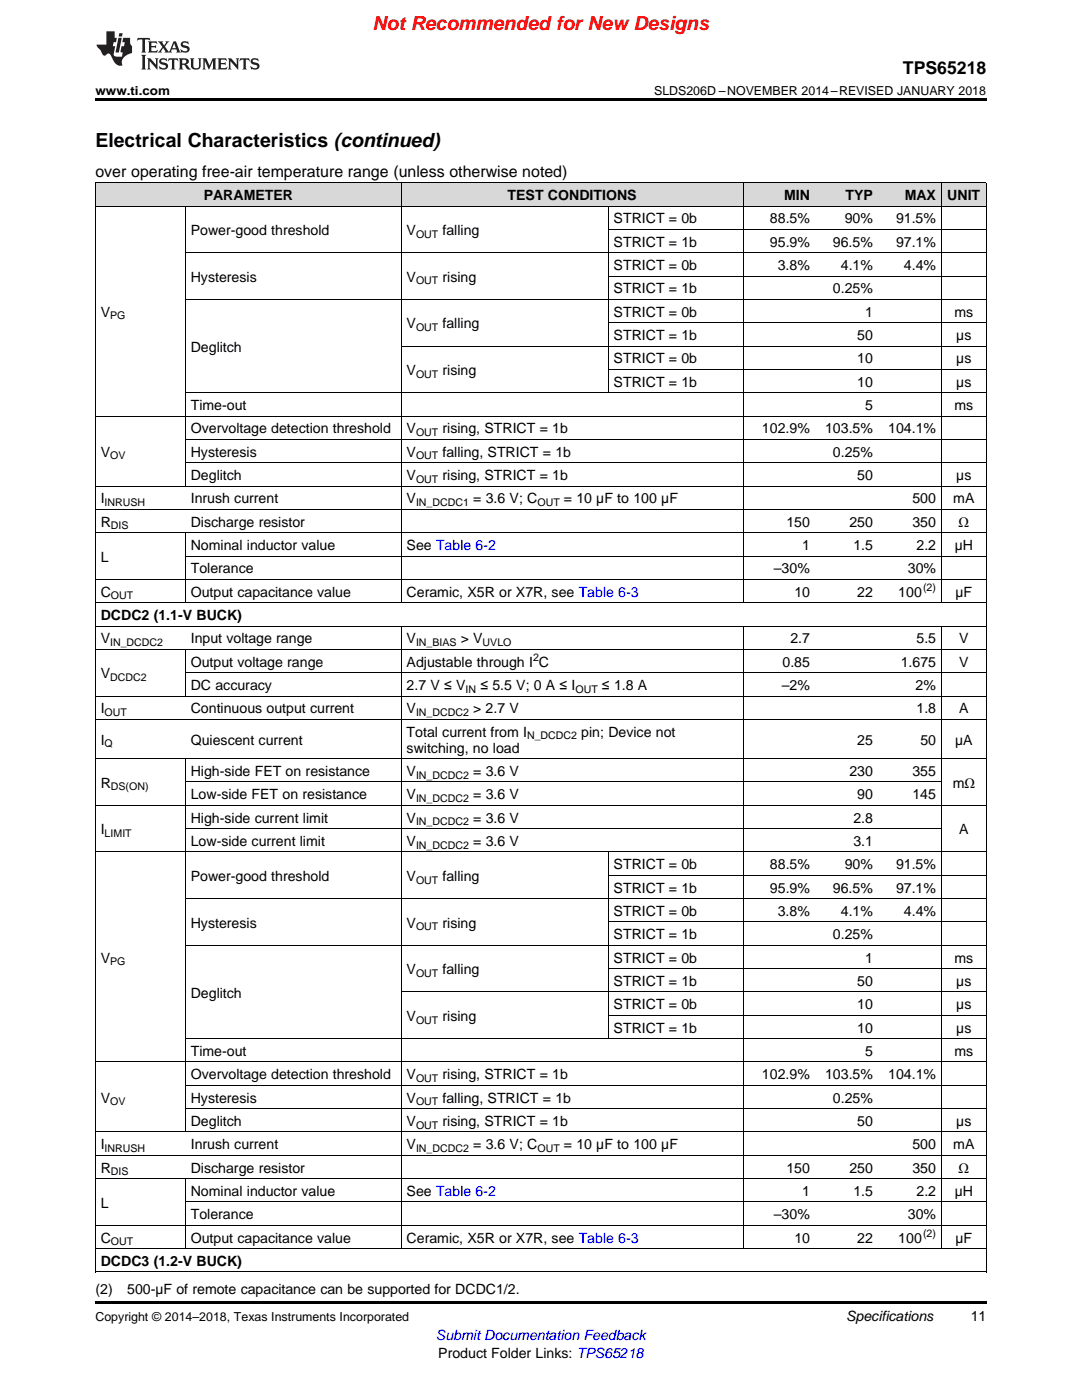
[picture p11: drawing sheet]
<svg xmlns="http://www.w3.org/2000/svg" width="216mm" height="279mm" viewBox="0 0 216 279" stroke-linecap="round" stroke-linejoin="round" font-family="sans-serif">
<defs><g id="words">
<text font-size="3.9" fill="#f00" x="74.3" y="6">Not Recommended for New Designs</text>
<text font-size="3.9" x="19" y="29.3">Electrical Characteristics (continued)</text>
<text font-size="3.5" x="180.2" y="14.8">TPS65218</text>
<text font-size="3.2" x="19" y="35.2">over operating free-air temperature range (unless otherwise noted)</text>
<g font-size="2.8">
<text x="40.6" y="39.9">PARAMETER</text>
<text x="101.3" y="39.9">TEST CONDITIONS</text>
<text x="156.5" y="39.9">MIN</text>
<text x="168.7" y="39.9">TYP</text>
<text x="180.5" y="39.9">MAX</text>
<text x="189" y="39.9">UNIT</text>
<text x="38.1" y="46.9">Power-good threshold</text>
<text x="81.1" y="46.9">V</text>
<text x="88.3" y="46.9">falling</text>
<text x="122.4" y="44.6">STRICT = 0b</text>
<text x="153.6" y="44.6">88.5%</text>
<text x="168.6" y="44.6">90%</text>
<text x="178.8" y="44.6">91.5%</text>
<text x="122.4" y="49.2">STRICT = 1b</text>
<text x="122.4" y="53.9">STRICT = 0b</text>
<text x="153.6" y="49.2">95.9%</text>
<text x="155.2" y="53.9">3.8%</text>
<text x="166.2" y="49.2">96.5%</text>
<text x="167.8" y="53.9">4.1%</text>
<text x="178.8" y="49.2">97.1%</text>
<text x="180.4" y="53.9">4.4%</text>
<text x="38.1" y="56.2">Hysteresis</text>
<text x="81.1" y="56.2">V</text>
<text x="88.3" y="56.2">rising</text>
<text x="122.4" y="58.5">STRICT = 1b</text>
<text x="166.2" y="58.5">0.25%</text>
<text x="20.1" y="63.2">V</text>
<text x="81.1" y="65.5">V</text>
<text x="88.3" y="65.5">falling</text>
<text x="122.4" y="63.2">STRICT = 0b</text>
<text x="172.6" y="63.2">1</text>
<text x="190.4" y="63.2">ms</text>
<text x="38.1" y="70.2">Deglitch</text>
<text x="122.4" y="67.8">STRICT = 1b</text>
<text x="171.1" y="67.8">50</text>
<text x="190.8" y="67.8">µs</text>
<text x="81.1" y="74.8">V</text>
<text x="88.3" y="74.8">rising</text>
<text x="122.4" y="72.5">STRICT = 0b</text>
<text x="122.4" y="77.2">STRICT = 1b</text>
<text x="171.1" y="72.5">10</text>
<text x="171.1" y="77.2">10</text>
<text x="190.8" y="72.5">µs</text>
<text x="190.8" y="77.2">µs</text>
<text x="38.1" y="81.8">Time-out</text>
<text x="172.6" y="81.8">5</text>
<text x="190.4" y="81.8">ms</text>
<text x="38.1" y="86.5">Overvoltage detection threshold</text>
<text x="81.1" y="86.5">V</text>
<text x="88.3" y="86.5">rising, STRICT = 1b</text>
<text x="152" y="86.5">102.9%</text>
<text x="164.6" y="86.5">103.5%</text>
<text x="177.2" y="86.5">104.1%</text>
<text x="20.1" y="91.1">V</text>
<text x="38.1" y="91.1">Hysteresis</text>
<text x="38.1" y="95.8">Deglitch</text>
<text x="81.1" y="91.1">V</text>
<text x="81.1" y="95.8">V</text>
<text x="88.3" y="91.1">falling, STRICT = 1b</text>
<text x="88.3" y="95.8">rising, STRICT = 1b</text>
<text x="166.2" y="91.1">0.25%</text>
<text x="171.1" y="95.8">50</text>
<text x="190.8" y="95.8">µs</text>
<text x="20.1" y="100.4">I</text>
<text x="38.1" y="100.4">Inrush current</text>
<text x="81.1" y="100.4">V</text>
<text x="94.4" y="100.4">= 3.6 V; C</text>
<text x="112.5" y="100.4">= 10 µF to 100 µF</text>
<text x="182.1" y="100.4">500</text>
<text x="190.2" y="100.4">mA</text>
<text x="20.1" y="105.1">R</text>
<text x="38.1" y="105.1">Discharge resistor</text>
<text x="156.9" y="105.1">150</text>
<text x="169.5" y="105.1">250</text>
<text x="182.1" y="105.1">350</text>
<text x="191.3" y="105.1">Ω</text>
<text x="20.1" y="112.1">L</text>
<text x="38.1" y="109.7">Nominal inductor value</text>
<text x="81.1" y="109.7">See Table 6-2</text>
<text x="160.1" y="109.7">1</text>
<text x="170.3" y="109.7">1.5</text>
<text x="182.9" y="109.7">2.2</text>
<text x="190.5" y="109.7">µH</text>
<text x="20.1" y="119.1">C</text>
<text x="38.1" y="114.4">Tolerance</text>
<text x="38.1" y="119.1">Output capacitance value</text>
<text x="81.1" y="119.1">Ceramic, X5R or X7R, see Table 6-3</text>
<text x="154.4" y="114.4">–30%</text>
<text x="158.5" y="119.1">10</text>
<text x="171.1" y="119.1">22</text>
<text x="179.2" y="119.1">100</text>
<text x="181.2" y="114.4">30%</text>
<text x="190.6" y="119.1">µF</text>
<text x="20.1" y="123.7">DCDC2 (1.1-V BUCK)</text>
<text x="20.1" y="128.4">V</text>
<text x="38.1" y="128.4">Input voltage range</text>
<text x="81.1" y="128.4">V</text>
<text x="92" y="128.4">&gt; V</text>
<text x="157.7" y="128.4">2.7</text>
<text x="182.9" y="128.4">5.5</text>
<text x="191.4" y="128.4">V</text>
<text x="20.1" y="135.4">V</text>
<text x="38.1" y="133">Output voltage range</text>
<text x="38.1" y="137.7">DC accuracy</text>
<text x="81.1" y="133">Adjustable through I C</text>
<text x="81.1" y="137.7">2.7 V ≤ V</text>
<text x="95.8" y="137.7">≤ 5.5 V; 0 A ≤ I</text>
<text x="120.1" y="137.7">≤ 1.8 A</text>
<text x="156" y="137.7">–2%</text>
<text x="156.1" y="133">0.85</text>
<text x="179.7" y="133">1.675</text>
<text x="182.7" y="137.7">2%</text>
<text x="191.4" y="133">V</text>
<text x="20.1" y="142.3">I</text>
<text x="38.1" y="142.3">Continuous output current</text>
<text x="81.1" y="142.3">V</text>
<text x="94.4" y="142.3">&gt; 2.7 V</text>
<text x="182.9" y="142.3">1.8</text>
<text x="191.4" y="142.3">A</text>
<text x="20.1" y="148.6">I</text>
<text x="38.1" y="148.6">Quiescent current</text>
<text x="81.1" y="147">Total current from I</text>
<text x="116" y="147">pin; Device not</text>
<text x="171.1" y="148.6">25</text>
<text x="183.7" y="148.6">50</text>
<text x="190.6" y="148.6">µA</text>
<text x="38.1" y="154.8">High-side FET on resistance</text>
<text x="81.1" y="150.2">switching, no load</text>
<text x="81.1" y="154.8">V</text>
<text x="94.4" y="154.8">= 3.6 V</text>
<text x="169.5" y="154.8">230</text>
<text x="182.1" y="154.8">355</text>
<text x="20.1" y="157.2">R</text>
<text x="38.1" y="159.5">Low-side FET on resistance</text>
<text x="81.1" y="159.5">V</text>
<text x="94.4" y="159.5">= 3.6 V</text>
<text x="171.1" y="159.5">90</text>
<text x="182.1" y="159.5">145</text>
<text x="190.1" y="157.2">mΩ</text>
<text x="20.1" y="166.5">I</text>
<text x="38.1" y="164.1">High-side current limit</text>
<text x="81.1" y="164.1">V</text>
<text x="94.4" y="164.1">= 3.6 V</text>
<text x="170.3" y="164.1">2.8</text>
<text x="191.4" y="166.5">A</text>
<text x="38.1" y="168.8">Low-side current limit</text>
<text x="81.1" y="168.8">V</text>
<text x="94.4" y="168.8">= 3.6 V</text>
<text x="122.4" y="173.5">STRICT = 0b</text>
<text x="153.6" y="173.5">88.5%</text>
<text x="168.6" y="173.5">90%</text>
<text x="170.3" y="168.8">3.1</text>
<text x="178.8" y="173.5">91.5%</text>
<text x="38.1" y="175.8">Power-good threshold</text>
<text x="81.1" y="175.8">V</text>
<text x="88.3" y="175.8">falling</text>
<text x="122.4" y="178.1">STRICT = 1b</text>
<text x="153.6" y="178.1">95.9%</text>
<text x="166.2" y="178.1">96.5%</text>
<text x="178.8" y="178.1">97.1%</text>
<text x="38.1" y="185.1">Hysteresis</text>
<text x="81.1" y="185.1">V</text>
<text x="88.3" y="185.1">rising</text>
<text x="122.4" y="182.8">STRICT = 0b</text>
<text x="155.2" y="182.8">3.8%</text>
<text x="167.8" y="182.8">4.1%</text>
<text x="180.4" y="182.8">4.4%</text>
<text x="122.4" y="187.4">STRICT = 1b</text>
<text x="166.2" y="187.4">0.25%</text>
<text x="20.1" y="192.1">V</text>
<text x="81.1" y="194.4">V</text>
<text x="88.3" y="194.4">falling</text>
<text x="122.4" y="192.1">STRICT = 0b</text>
<text x="122.4" y="196.7">STRICT = 1b</text>
<text x="171.1" y="196.7">50</text>
<text x="172.6" y="192.1">1</text>
<text x="190.4" y="192.1">ms</text>
<text x="190.8" y="196.7">µs</text>
<text x="38.1" y="199.1">Deglitch</text>
<text x="81.1" y="203.7">V</text>
<text x="88.3" y="203.7">rising</text>
<text x="122.4" y="201.4">STRICT = 0b</text>
<text x="171.1" y="201.4">10</text>
<text x="190.8" y="201.4">µs</text>
<text x="122.4" y="206.1">STRICT = 1b</text>
<text x="171.1" y="206.1">10</text>
<text x="190.8" y="206.1">µs</text>
<text x="38.1" y="210.7">Time-out</text>
<text x="38.1" y="215.4">Overvoltage detection threshold</text>
<text x="81.1" y="215.4">V</text>
<text x="88.3" y="215.4">rising, STRICT = 1b</text>
<text x="152" y="215.4">102.9%</text>
<text x="164.6" y="215.4">103.5%</text>
<text x="172.6" y="210.7">5</text>
<text x="177.2" y="215.4">104.1%</text>
<text x="190.4" y="210.7">ms</text>
<text x="20.1" y="220">V</text>
<text x="38.1" y="220">Hysteresis</text>
<text x="81.1" y="220">V</text>
<text x="88.3" y="220">falling, STRICT = 1b</text>
<text x="166.2" y="220">0.25%</text>
<text x="38.1" y="224.7">Deglitch</text>
<text x="81.1" y="224.7">V</text>
<text x="88.3" y="224.7">rising, STRICT = 1b</text>
<text x="171.1" y="224.7">50</text>
<text x="190.8" y="224.7">µs</text>
<text x="20.1" y="229.3">I</text>
<text x="20.1" y="234">R</text>
<text x="38.1" y="229.3">Inrush current</text>
<text x="38.1" y="234">Discharge resistor</text>
<text x="81.1" y="229.3">V</text>
<text x="94.4" y="229.3">= 3.6 V; C</text>
<text x="112.5" y="229.3">= 10 µF to 100 µF</text>
<text x="156.9" y="234">150</text>
<text x="169.5" y="234">250</text>
<text x="182.1" y="229.3">500</text>
<text x="182.1" y="234">350</text>
<text x="190.2" y="229.3">mA</text>
<text x="191.3" y="234">Ω</text>
<text x="38.1" y="238.7">Nominal inductor value</text>
<text x="81.1" y="238.7">See Table 6-2</text>
<text x="160.1" y="238.7">1</text>
<text x="170.3" y="238.7">1.5</text>
<text x="182.9" y="238.7">2.2</text>
<text x="190.5" y="238.7">µH</text>
<text x="20.1" y="241">L</text>
<text x="38.1" y="243.3">Tolerance</text>
<text x="154.4" y="243.3">–30%</text>
<text x="181.2" y="243.3">30%</text>
<text x="20.1" y="248">C</text>
<text x="38.1" y="248">Output capacitance value</text>
<text x="81.1" y="248">Ceramic, X5R or X7R, see Table 6-3</text>
<text x="158.5" y="248">10</text>
<text x="171.1" y="248">22</text>
<text x="179.2" y="248">100</text>
<text x="190.6" y="248">µF</text>
<text x="20.1" y="252.6">DCDC3 (1.2-V BUCK)</text>
<text x="19" y="258.2">(2)</text>
<text x="25.4" y="258.2">500-µF of remote capacitance can be supported for DCDC1/2.</text>
<text x="168.8" y="263.6">Specifications</text>
<text x="193.7" y="263.6">11</text>
<text x="87.5" y="270.9">Product Folder Links: TPS65218</text>
</g>
<text font-size="2.8" fill="#00f" x="87" y="267.4">Submit Documentation Feedback</text>
<g font-size="2.5">
<text x="19" y="19">www.ti.com</text>
<text x="130.5" y="19">SLDS206D –NOVEMBER 2014–REVISED JANUARY 2018</text>
<text x="19" y="263.6">Copyright © 2014–2018, Texas Instruments Incorporated</text>
</g>
<g font-size="2.1">
<text x="83" y="47.4">OUT</text>
<text x="83" y="56.8">OUT</text>
<text x="22" y="63.7">PG</text>
<text x="83" y="66.1">OUT</text>
<text x="83" y="75.4">OUT</text>
<text x="83" y="87">OUT</text>
<text x="22" y="91.7">OV</text>
<text x="83" y="91.7">OUT</text>
<text x="20.9" y="101">INRUSH</text>
<text x="83" y="96.3">OUT</text>
<text x="83" y="101">IN_DCDC1</text>
<text x="107.2" y="101">OUT</text>
<text x="22.1" y="105.7">DIS</text>
<text x="22.1" y="119.6">OUT</text>
<text x="184.2" y="117.9">(2)</text>
<text x="22" y="128.9">IN_DCDC2</text>
<text x="83" y="128.9">IN_BIAS</text>
<text x="96.3" y="128.9">UVLO</text>
<text x="106.4" y="131.9">2</text>
<text x="22" y="135.9">DCDC2</text>
<text x="20.9" y="142.9">OUT</text>
<text x="83" y="142.9">IN_DCDC2</text>
<text x="92.9" y="138.3">IN</text>
<text x="114.8" y="138.3">OUT</text>
<text x="20.9" y="149.2">Q</text>
<text x="105.2" y="147.6">N_DCDC2</text>
<text x="83" y="155.4">IN_DCDC2</text>
<text x="22.1" y="157.7">DS(ON)</text>
<text x="83" y="160.1">IN_DCDC2</text>
<text x="20.9" y="167">LIMIT</text>
<text x="83" y="164.7">IN_DCDC2</text>
<text x="83" y="169.4">IN_DCDC2</text>
<text x="83" y="176.4">OUT</text>
<text x="83" y="185.7">OUT</text>
<text x="22" y="192.7">PG</text>
<text x="83" y="195">OUT</text>
<text x="83" y="204.3">OUT</text>
<text x="83" y="215.9">OUT</text>
<text x="22" y="220.6">OV</text>
<text x="83" y="220.6">OUT</text>
<text x="83" y="225.2">OUT</text>
<text x="20.9" y="229.9">INRUSH</text>
<text x="83" y="229.9">IN_DCDC2</text>
<text x="107.2" y="229.9">OUT</text>
<text x="22.1" y="234.6">DIS</text>
<text x="22.1" y="248.5">OUT</text>
<text x="184.2" y="246.8">(2)</text>
</g>
</g></defs>
<g fill="#d8d8d8">
<path d="M19 36.5h18v4.7h-18z"/>
<path d="M37 36.5h43.1v4.7h-43.1z"/>
<path d="M80.1 36.5h41.3v4.7h-41.3z"/>
<path d="M121.4 36.5h26.9v4.7h-26.9z"/>
<path d="M148.3 36.5h14.4v4.7h-14.4z"/>
<path d="M162.7 36.5h12.6v4.7h-12.6z"/>
<path d="M175.3 36.5h12.6v4.7h-12.6z"/>
<path d="M187.9 36.5h8.9v4.7h-8.9z"/>
</g>
<path d="M19 19.5h177.8v.5h-177.8zM19 259.7h177.8v.5h-177.8z" fill="#000"/>
<g fill="none" stroke="#000" stroke-width=".2">
<path d="M19 36.5h177.8M19.1 36.5v217.4M80 36.5v83.8M148.3 36.5v83.8M187.8 36.5v83.8M196.8 36.5v217.4M19 41.1h177.8M37 41.2v55.8M37 59.7h159.8M37 50.4h159.8M121.3 41.2v37.2M121.4 55.1h75.4"/>
<path d="M121.4 45.8h75.4M37 78.4h159.8M80.1 69.1h116.7M121.4 73.7h75.4M121.4 64.4h75.4M19 97h177.8M19 83h177.8M37 92.3h159.8M37 87.7h159.8M19 115.6h177.8M19 106.3h177.8M19 101.7h177.8"/>
<path d="M37 106.4v13.9M37 111h159.8M19 138.9h177.8M19 129.6h177.8M19 124.9h177.8M19 120.3h177.8M37 129.6v9.4M37 134.2h159.8M80 125v124.2M148.3 125v124.2M187.8 125v124.2M19 151.4h177.8"/>
<path d="M19 143.6h177.8M37 151.4v74.6M37 156.1h150.9M19 170h177.8M19 160.7h177.8M37 179.3h159.8M37 165.4h150.9M121.3 170.1v37.2M121.4 174.7h75.4M37 188.6h159.8M80.1 198h116.7M121.4 193.3h75.4"/>
<path d="M121.4 184h75.4M19 211.9h177.8M37 216.6h159.8M37 207.3h159.8M121.4 202.6h75.4M19 235.2h177.8M19 230.6h177.8M19 225.9h177.8M37 235.3v13.9M37 239.9h159.8M37 221.2h159.8M19 253.8h177.8"/>
<path d="M19 249.2h177.8M19 244.5h177.8"/>
</g>
<g fill="#231f20">
<path d="M27.5 7.6l-.1 .5 .4-.2h.6v.1v2.1l-.2 .4h1l-.3-.4v-2.1l.1-.1h.5l.5 .2-.2-.5zM29.5 8.3l.2 .3v1.5l-.2 .4h1.8l.2-.6a1.04 1.04 0 0 1-1.3 .2v-.7h.6l.3 .2v-.6l-.3 .2h-.6v-.6l.8-.1 .4 .3-.2-.5zM31.5 8.3l.9 1.1-.9 1.1h.8l-.2-.2 .5-.7 .4 .7-.2 .2h1.5l-.1-.2 .1-.4h.9l.1 .4-.2 .2h1l-.3-.3-.7-1.9h-.5l-.9 2-.8-1 .9-1h-.8l.1 .3-.3 .5-.4-.6 .2-.2zM34.7 8.6l.4 1h-.7zM36.3 8.4a.63 .63 0 0 0-.2 .7 .63 .63 0 0 0 .6 .4l.6 .2 .1 .2a.75 .75 0 0 1-.7 .4 .75 .75 0 0 1-.6-.5l.1 .7 .1-.1a1.11 1.11 0 0 0 1.5-.6 1.13 1.13 0 0 0-1.2-.8l-.1-.4a1.04 1.04 0 0 1 1.2 .2l-.2-.5-.1 .1-.5-.2zM28.2 10.9l.2 .4v2.2l-.2 .4h1l-.3-.4v-2.2l.3-.4zM29.3 11.6l.3 .4v1.5l-.3 .4h.8l-.2-.4v-1.3l1.5 1.7v-1.9l.2-.4h-.7l.2 .4v.9l-1.1-1.3zM32 11.8a.62 .62 0 0 0-.2 .7 .62 .62 0 0 0 .6 .4l.6 .1 .1 .3a.76 .76 0 0 1-.7 .3 .76 .76 0 0 1-.6-.4l.1 .7 .1-.1a1.11 1.11 0 0 0 1.5-.6 1.13 1.13 0 0 0-1.2-.8l-.1-.4a1.04 1.04 0 0 1 1.2 .2l-.2-.6-.1 .1-.5-.1zM33.7 11.6l-.2 .6a.61 .61 0 0 1 .8-.3v1.6l-.2 .4h.9l-.2-.4v-1.6a.63 .63 0 0 1 .8 .3l-.2-.6zM35.6 11.6l.3 .4v1.5l-.3 .4h1l-.2-.2v-.8l.5 .2a.76 .76 0 0 0 1.2 .7l-1-1a.58 .58 0 0 0 .6-.5 .58 .58 0 0 0-.5-.6zM36.4 11.9h.1a.45 .45 0 0 1 .5 .1 .45 .45 0 0 1 .1 .5l-.7 .2zM37.9 11.6l.2 .2a2.17 2.17 0 0 0 .3 1.9 .99 .99 0 0 0 1.6-.6v-1.1l.2-.4h-.7l.2 .2a1.92 1.92 0 0 1-.2 1.8 .6 .6 0 0 1-.9-.5v-1.1l.2-.4zM40.4 11.6l.2 .4v1.5l-.2 .4h.7l-.2-.4v-1.4l.8 1.8 .8-1.8v1.4l-.2 .4h.9l-.2-.4v-1.5l.2-.4h-.8l-.6 1.5-.6-1.5zM43.4 11.6l.2 .4v1.5l-.2 .4h1.8l.2-.6a1.04 1.04 0 0 1-1.3 .1v-.6h.5l.4 .2v-.6l-.4 .2h-.5v-.7h.8l.3 .3-.1-.6zM45.5 11.6l.2 .4v1.5l-.2 .4h.7l-.2-.4v-1.3l1.5 1.7v-1.9l.2-.4h-.7l.2 .4v.9l-1.1-1.3zM47.9 11.6l-.1 .6a.61 .61 0 0 1 .8-.3v1.6l-.3 .4h1l-.3-.4 .1-1.6a.63 .63 0 0 1 .7 .3l-.1-.6zM50.2 11.8a.62 .62 0 0 0-.2 .7 .62 .62 0 0 0 .6 .4l.6 .1 .2 .3a.76 .76 0 0 1-.8 .3 .76 .76 0 0 1-.6-.4l.1 .7 .2-.1a1.11 1.11 0 0 0 1.5-.6 1.13 1.13 0 0 0-1.3-.8l-.1-.4a1.04 1.04 0 0 1 1.2 .2l-.1-.6-.2 .1-.5-.1z"/>
<path d="M21.2 6.3v2.6h-1.9l.1 .4 .7 .9a.91 .91 0 0 0 1 .8 .56 .56 0 0 1 .5-.3 .56 .56 0 0 1 .5 .3l.4 .8a1.53 1.53 0 0 0 1.9 1.2 1.54 1.54 0 0 1 1-2.1l.9-.3v-1.4a1.52 1.52 0 0 1-.3-1.6h-1.4l-.2 .8h.5l-.2 .8h-.4l-.2 1v.2l.4 .1-.2 .8a1.93 1.93 0 0 1-1.6-.3l.3-1.8h-.5l.2-.8h.4l.2-.8h-.4v-1.3zM23.6 7.6l-.6 2.9h.7l.6-2.9zM23.8 6.6l-.1 .7h.6l.2-.7z"/>
</g>
<use href="#words"/>
</svg>
